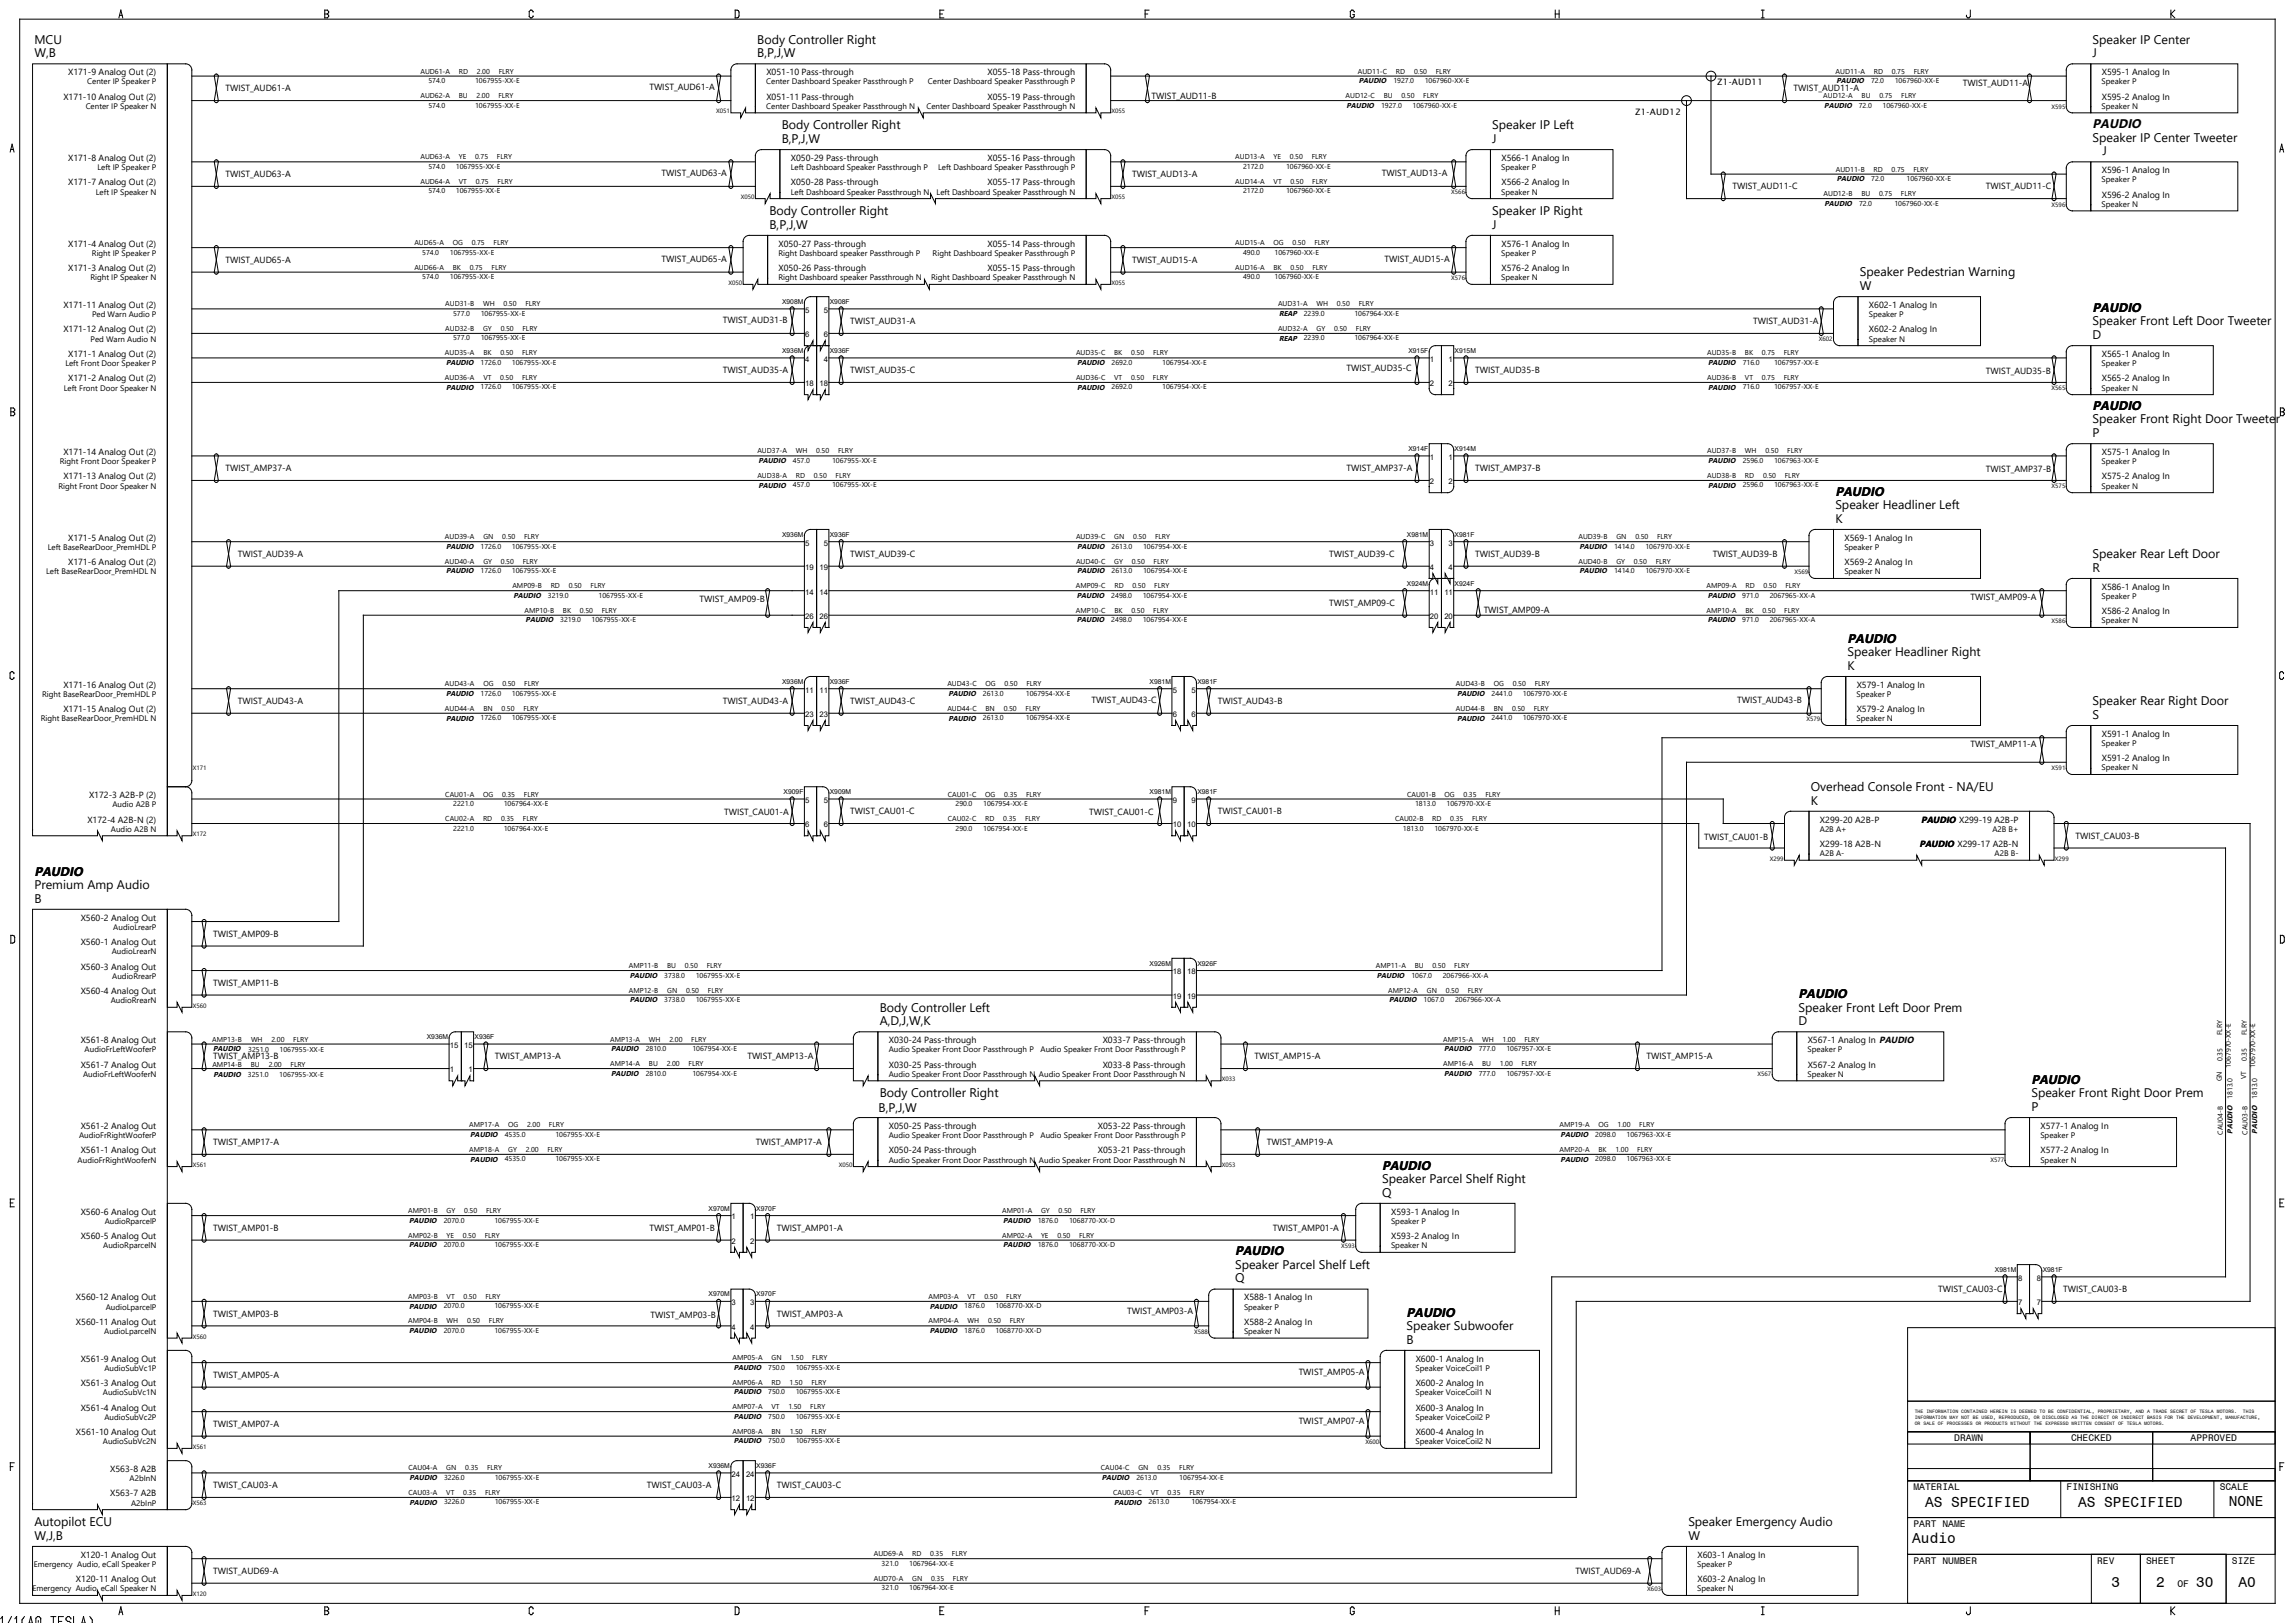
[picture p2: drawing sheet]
<svg xmlns="http://www.w3.org/2000/svg" width="1189mm" height="841mm" viewBox="0 0 1189 841" stroke-linecap="round" stroke-linejoin="round" font-family="sans-serif">
<defs><g id="words">
<g font-size="7.5">
<text x="998" y="781">AS SPECIFIED</text>
<text x="1077" y="781">AS SPECIFIED</text>
<text x="1155" y="781">NONE</text>
<text x="991" y="799">Audio</text>
<text x="1094" y="822">3</text>
<text x="1117" y="822">2</text>
<text x="1138" y="822">30</text>
<text x="1160" y="822">A0</text>
</g>
<g font-size="6.6">
<text x="1085" y="66">PAUDIO</text>
<text x="1085" y="162">PAUDIO</text>
<text x="1085" y="212">PAUDIO</text>
<text x="951" y="257">PAUDIO</text>
<text x="958" y="333">PAUDIO</text>
<text x="18" y="454">PAUDIO</text>
<text x="932" y="517">PAUDIO</text>
<text x="1053" y="562">PAUDIO</text>
<text x="716" y="606">PAUDIO</text>
<text x="640" y="651">PAUDIO</text>
<text x="729" y="682">PAUDIO</text>
</g>
<g font-size="6.5">
<text x="18" y="23">MCU</text>
<text x="392" y="23">Body Controller Right</text>
<text x="1085" y="23">Speaker IP Center</text>
<text x="18" y="30">W,B</text>
<text x="392" y="30">B,P,J,W</text>
<text x="1085" y="30">J</text>
<text x="405" y="67">Body Controller Right</text>
<text x="773" y="67">Speaker IP Left</text>
<text x="405" y="74">B,P,J,W</text>
<text x="773" y="74">J</text>
<text x="1085" y="73">Speaker IP Center Tweeter</text>
<text x="1090" y="80">J</text>
<text x="399" y="111">Body Controller Right</text>
<text x="773" y="111">Speaker IP Right</text>
<text x="399" y="118">B,P,J,W</text>
<text x="773" y="118">J</text>
<text x="964" y="143">Speaker Pedestrian Warning</text>
<text x="964" y="150">W</text>
<text x="1085" y="169">Speaker Front Left Door Tweeter</text>
<text x="1085" y="176">D</text>
<text x="1085" y="219">Speaker Front Right Door Tweeter</text>
<text x="1085" y="226">P</text>
<text x="951" y="264">Speaker Headliner Left</text>
<text x="951" y="271">K</text>
<text x="1085" y="289">Speaker Rear Left Door</text>
<text x="1085" y="296">R</text>
<text x="958" y="340">Speaker Headliner Right</text>
<text x="958" y="347">K</text>
<text x="1085" y="365">Speaker Rear Right Door</text>
<text x="1085" y="372">S</text>
<text x="938" y="410">Overhead Console Front - NA/EU</text>
<text x="938" y="417">K</text>
<text x="18" y="461">Premium Amp Audio</text>
<text x="18" y="468">B</text>
<text x="456" y="524">Body Controller Left</text>
<text x="932" y="524">Speaker Front Left Door Prem</text>
<text x="456" y="531">A,D,J,W,K</text>
<text x="932" y="531">D</text>
<text x="456" y="569">Body Controller Right</text>
<text x="1053" y="569">Speaker Front Right Door Prem</text>
<text x="1053" y="576">P</text>
<text x="455" y="576">B,P,J,W</text>
<text x="716" y="613">Speaker Parcel Shelf Right</text>
<text x="716" y="620">Q</text>
<text x="640" y="658">Speaker Parcel Shelf Left</text>
<text x="640" y="665">Q</text>
<text x="729" y="689">Speaker Subwoofer</text>
<text x="729" y="696">B</text>
<text x="18" y="791">Autopilot ECU</text>
<text x="875" y="791">Speaker Emergency Audio</text>
<text x="18" y="798">W,J,B</text>
<text x="875" y="798">W</text>
</g>
<g font-size="5">
<text x="1013" y="747">DRAWN</text>
<text x="1073" y="747">CHECKED</text>
<text x="1135" y="747">APPROVED</text>
<text x="992" y="772">MATERIAL</text>
<text x="1071" y="772">FINISHING</text>
<text x="1150" y="772">SCALE</text>
<text x="992" y="791">PART NAME</text>
<text x="992" y="810">PART NUMBER</text>
<text x="1087" y="810">REV</text>
<text x="1112" y="810">SHEET</text>
<text x="1157" y="810">SIZE</text>
<text x="1128" y="822">OF</text>
</g>
<g font-size="4.7">
<text x="996" y="426">PAUDIO X299-19 A2B-P</text>
<text x="995" y="439">PAUDIO X299-17 A2B-N</text>
</g>
<g font-size="4.6">
<text x="35" y="39">X171-9 Analog Out (2)</text>
<text x="397" y="39">X051-10 Pass-through</text>
<text x="512" y="39">X055-18 Pass-through</text>
<text x="1089" y="39">X595-1 Analog In</text>
<text x="117" y="47">TWIST_AUD61-A</text>
<text x="337" y="47">TWIST_AUD61-A</text>
<text x="890" y="44">Z1-AUD11</text>
<text x="930" y="47">TWIST_AUD11-A</text>
<text x="1017" y="45">TWIST_AUD11-A</text>
<text x="33" y="52">X171-10 Analog Out (2)</text>
<text x="397" y="52">X051-11 Pass-through</text>
<text x="512" y="52">X055-19 Pass-through</text>
<text x="597" y="51">TWIST_AUD11-B</text>
<text x="1089" y="52">X595-2 Analog In</text>
<text x="847" y="60">Z1-AUD12</text>
<text x="35" y="83">X171-8 Analog Out (2)</text>
<text x="410" y="83">X050-29 Pass-through</text>
<text x="512" y="83">X055-16 Pass-through</text>
<text x="778" y="83">X566-1 Analog In</text>
<text x="1089" y="90">X596-1 Analog In</text>
<text x="117" y="92">TWIST_AUD63-A</text>
<text x="343" y="91">TWIST_AUD63-A</text>
<text x="587" y="92">TWIST_AUD13-A</text>
<text x="716" y="91">TWIST_AUD13-A</text>
<text x="35" y="96">X171-7 Analog Out (2)</text>
<text x="410" y="96">X050-28 Pass-through</text>
<text x="512" y="96">X055-17 Pass-through</text>
<text x="778" y="96">X566-2 Analog In</text>
<text x="898" y="98">TWIST_AUD11-C</text>
<text x="1029" y="98">TWIST_AUD11-C</text>
<text x="1089" y="102">X596-2 Analog In</text>
<text x="35" y="128">X171-4 Analog Out (2)</text>
<text x="404" y="128">X050-27 Pass-through</text>
<text x="512" y="128">X055-14 Pass-through</text>
<text x="778" y="128">X576-1 Analog In</text>
<text x="117" y="136">TWIST_AUD65-A</text>
<text x="343" y="136">TWIST_AUD65-A</text>
<text x="587" y="136">TWIST_AUD15-A</text>
<text x="717" y="136">TWIST_AUD15-A</text>
<text x="35" y="141">X171-3 Analog Out (2)</text>
<text x="404" y="141">X050-26 Pass-through</text>
<text x="512" y="141">X055-15 Pass-through</text>
<text x="778" y="141">X576-2 Analog In</text>
<text x="33" y="160">X171-11 Analog Out (2)</text>
<text x="969" y="160">X602-1 Analog In</text>
<text x="375" y="167">TWIST_AUD31-B</text>
<text x="441" y="168">TWIST_AUD31-A</text>
<text x="909" y="168">TWIST_AUD31-A</text>
<text x="33" y="172">X171-12 Analog Out (2)</text>
<text x="969" y="172">X602-2 Analog In</text>
<text x="35" y="185">X171-1 Analog Out (2)</text>
<text x="1089" y="185">X565-1 Analog In</text>
<text x="35" y="198">X171-2 Analog Out (2)</text>
<text x="375" y="193">TWIST_AUD35-A</text>
<text x="441" y="193">TWIST_AUD35-C</text>
<text x="698" y="192">TWIST_AUD35-C</text>
<text x="764" y="193">TWIST_AUD35-B</text>
<text x="1029" y="194">TWIST_AUD35-B</text>
<text x="1089" y="198">X565-2 Analog In</text>
<text x="33" y="236">X171-14 Analog Out (2)</text>
<text x="1089" y="236">X575-1 Analog In</text>
<text x="117" y="244">TWIST_AMP37-A</text>
<text x="698" y="244">TWIST_AMP37-A</text>
<text x="764" y="244">TWIST_AMP37-B</text>
<text x="1029" y="245">TWIST_AMP37-B</text>
<text x="33" y="248">X171-13 Analog Out (2)</text>
<text x="1089" y="248">X575-2 Analog In</text>
<text x="35" y="280">X171-5 Analog Out (2)</text>
<text x="956" y="280">X569-1 Analog In</text>
<text x="35" y="293">X171-6 Analog Out (2)</text>
<text x="123" y="289">TWIST_AUD39-A</text>
<text x="441" y="289">TWIST_AUD39-C</text>
<text x="689" y="289">TWIST_AUD39-C</text>
<text x="764" y="289">TWIST_AUD39-B</text>
<text x="888" y="289">TWIST_AUD39-B</text>
<text x="956" y="293">X569-2 Analog In</text>
<text x="1089" y="306">X586-1 Analog In</text>
<text x="1021" y="311">TWIST_AMP09-A</text>
<text x="363" y="312">TWIST_AMP09-B</text>
<text x="689" y="314">TWIST_AMP09-C</text>
<text x="769" y="318">TWIST_AMP09-A</text>
<text x="1089" y="318">X586-2 Analog In</text>
<text x="33" y="356">X171-16 Analog Out (2)</text>
<text x="962" y="356">X579-1 Analog In</text>
<text x="123" y="365">TWIST_AUD43-A</text>
<text x="375" y="365">TWIST_AUD43-A</text>
<text x="441" y="365">TWIST_AUD43-C</text>
<text x="566" y="364">TWIST_AUD43-C</text>
<text x="631" y="365">TWIST_AUD43-B</text>
<text x="900" y="364">TWIST_AUD43-B</text>
<text x="33" y="369">X171-15 Analog Out (2)</text>
<text x="962" y="369">X579-2 Analog In</text>
<text x="1089" y="382">X591-1 Analog In</text>
<text x="1021" y="387">TWIST_AMP11-A</text>
<text x="1089" y="394">X591-2 Analog In</text>
<text x="46" y="414">X172-3 A2B-P (2)</text>
<text x="375" y="423">TWIST_CAU01-A</text>
<text x="441" y="422">TWIST_CAU01-C</text>
<text x="564" y="423">TWIST_CAU01-C</text>
<text x="631" y="422">TWIST_CAU01-B</text>
<text x="45" y="426">X172-4 A2B-N (2)</text>
<text x="943" y="426">X299-20 A2B-P</text>
<text x="883" y="435">TWIST_CAU01-B</text>
<text x="1076" y="435">TWIST_CAU03-B</text>
<text x="943" y="439">X299-18 A2B-N</text>
<text x="42" y="477">X560-2 Analog Out</text>
<text x="110" y="485">TWIST_AMP09-B</text>
<text x="42" y="490">X560-1 Analog Out</text>
<text x="42" y="502">X560-3 Analog Out</text>
<text x="42" y="515">X560-4 Analog Out</text>
<text x="110" y="511">TWIST_AMP11-B</text>
<text x="42" y="541">X561-8 Analog Out</text>
<text x="461" y="541">X030-24 Pass-through</text>
<text x="571" y="541">X033-7 Pass-through</text>
<text x="937" y="541">X567-1 Analog In PAUDIO</text>
<text x="110" y="549">TWIST_AMP13-B</text>
<text x="257" y="549">TWIST_AMP13-A</text>
<text x="387" y="549">TWIST_AMP13-A</text>
<text x="650" y="549">TWIST_AMP15-A</text>
<text x="853" y="549">TWIST_AMP15-A</text>
<text x="42" y="553">X561-7 Analog Out</text>
<text x="461" y="553">X030-25 Pass-through</text>
<text x="571" y="553">X033-8 Pass-through</text>
<text x="937" y="553">X567-2 Analog In</text>
<text x="42" y="585">X561-2 Analog Out</text>
<text x="461" y="585">X050-25 Pass-through</text>
<text x="569" y="585">X053-22 Pass-through</text>
<text x="1057" y="585">X577-1 Analog In</text>
<text x="110" y="593">TWIST_AMP17-A</text>
<text x="392" y="593">TWIST_AMP17-A</text>
<text x="657" y="593">TWIST_AMP19-A</text>
<text x="42" y="598">X561-1 Analog Out</text>
<text x="461" y="598">X050-24 Pass-through</text>
<text x="569" y="598">X053-21 Pass-through</text>
<text x="1057" y="598">X577-2 Analog In</text>
<text x="42" y="629">X560-6 Analog Out</text>
<text x="721" y="629">X593-1 Analog In</text>
<text x="110" y="638">TWIST_AMP01-B</text>
<text x="337" y="638">TWIST_AMP01-B</text>
<text x="403" y="638">TWIST_AMP01-A</text>
<text x="660" y="638">TWIST_AMP01-A</text>
<text x="42" y="642">X560-5 Analog Out</text>
<text x="721" y="642">X593-2 Analog In</text>
<text x="1004" y="670">TWIST_CAU03-C</text>
<text x="1069" y="670">TWIST_CAU03-B</text>
<text x="39" y="674">X560-12 Analog Out</text>
<text x="645" y="674">X588-1 Analog In</text>
<text x="110" y="682">TWIST_AMP03-B</text>
<text x="337" y="683">TWIST_AMP03-B</text>
<text x="403" y="682">TWIST_AMP03-A</text>
<text x="584" y="681">TWIST_AMP03-A</text>
<text x="39" y="687">X560-11 Analog Out</text>
<text x="645" y="687">X588-2 Analog In</text>
<text x="42" y="706">X561-9 Analog Out</text>
<text x="734" y="706">X600-1 Analog In</text>
<text x="110" y="714">TWIST_AMP05-A</text>
<text x="673" y="713">TWIST_AMP05-A</text>
<text x="42" y="718">X561-3 Analog Out</text>
<text x="734" y="718">X600-2 Analog In</text>
<text x="42" y="731">X561-4 Analog Out</text>
<text x="734" y="731">X600-3 Analog In</text>
<text x="39" y="744">X561-10 Analog Out</text>
<text x="110" y="739">TWIST_AMP07-A</text>
<text x="673" y="738">TWIST_AMP07-A</text>
<text x="734" y="744">X600-4 Analog In</text>
<text x="57" y="763">X563-8 A2B</text>
<text x="110" y="771">TWIST_CAU03-A</text>
<text x="335" y="771">TWIST_CAU03-A</text>
<text x="403" y="771">TWIST_CAU03-C</text>
<text x="57" y="775">X563-7 A2B</text>
<text x="42" y="807">X120-1 Analog Out</text>
<text x="880" y="807">X603-1 Analog In</text>
<text x="110" y="816">TWIST_AUD69-A</text>
<text x="817" y="816">TWIST_AUD69-A</text>
<text x="39" y="820">X120-11 Analog Out</text>
<text x="880" y="820">X603-2 Analog In</text>
</g>
<g font-size="4.2">
<text x="45" y="44">Center IP Speaker P</text>
<text x="397" y="44">Center Dashboard Speaker Passthrough P</text>
<text x="481" y="44">Center Dashboard Speaker Passthrough P</text>
<text x="1089" y="44">Speaker P</text>
<text x="44" y="56">Center IP Speaker N</text>
<text x="397" y="56">Center Dashboard Speaker Passthrough N</text>
<text x="480" y="56">Center Dashboard Speaker Passthrough N</text>
<text x="1089" y="56">Speaker N</text>
<text x="50" y="88">Left IP Speaker P</text>
<text x="410" y="88">Left Dashboard Speaker Passthrough P</text>
<text x="486" y="88">Left Dashboard Speaker Passthrough P</text>
<text x="778" y="88">Speaker P</text>
<text x="1089" y="94">Speaker P</text>
<text x="50" y="101">Left IP Speaker N</text>
<text x="410" y="101">Left Dashboard Speaker Passthrough N</text>
<text x="485" y="101">Left Dashboard Speaker Passthrough N</text>
<text x="778" y="101">Speaker N</text>
<text x="1089" y="107">Speaker N</text>
<text x="48" y="133">Right IP Speaker P</text>
<text x="403" y="133">Right Dashboard speaker Passthrough P</text>
<text x="483" y="133">Right Dashboard Speaker Passthrough P</text>
<text x="778" y="133">Speaker P</text>
<text x="47" y="145">Right IP Speaker N</text>
<text x="403" y="145">Right Dashboard speaker Passthrough N</text>
<text x="483" y="145">Right Dashboard Speaker Passthrough N</text>
<text x="778" y="145">Speaker N</text>
<text x="48" y="164">Ped Warn Audio P</text>
<text x="969" y="164">Speaker P</text>
<text x="47" y="177">Ped Warn Audio N</text>
<text x="969" y="177">Speaker N</text>
<text x="34" y="190">Left Front Door Speaker P</text>
<text x="1089" y="190">Speaker P</text>
<text x="33" y="202">Left Front Door Speaker N</text>
<text x="1089" y="202">Speaker N</text>
<text x="31" y="241">Right Front Door Speaker P</text>
<text x="1089" y="241">Speaker P</text>
<text x="30" y="253">Right Front Door Speaker N</text>
<text x="1089" y="253">Speaker N</text>
<text x="25" y="285">Left BaseRearDoor_PremHDL P</text>
<text x="956" y="285">Speaker P</text>
<text x="24" y="298">Left BaseRearDoor_PremHDL N</text>
<text x="956" y="298">Speaker N</text>
<text x="1089" y="310">Speaker P</text>
<text x="1089" y="323">Speaker N</text>
<text x="22" y="361">Right BaseRearDoor_PremHDL P</text>
<text x="962" y="361">Speaker P</text>
<text x="21" y="374">Right BaseRearDoor_PremHDL N</text>
<text x="962" y="374">Speaker N</text>
<text x="1089" y="387">Speaker P</text>
<text x="1089" y="399">Speaker N</text>
<text x="58" y="418">Audio A2B P</text>
<text x="57" y="431">Audio A2B N</text>
<text x="943" y="431">A2B A+</text>
<text x="1033" y="431">A2B B+</text>
<text x="943" y="444">A2B A-</text>
<text x="1034" y="444">A2B B-</text>
<text x="59" y="482">AudioLrearP</text>
<text x="58" y="494">AudioLrearN</text>
<text x="58" y="507">AudioRrearP</text>
<text x="57" y="520">AudioRrearN</text>
<text x="44" y="545">AudioFrLeftWooferP</text>
<text x="461" y="545">Audio Speaker Front Door Passthrough P</text>
<text x="539" y="545">Audio Speaker Front Door Passthrough P</text>
<text x="937" y="545">Speaker P</text>
<text x="43" y="558">AudioFrLeftWooferN</text>
<text x="461" y="558">Audio Speaker Front Door Passthrough N</text>
<text x="538" y="558">Audio Speaker Front Door Passthrough N</text>
<text x="937" y="558">Speaker N</text>
<text x="41" y="590">AudioFrRightWooferP</text>
<text x="461" y="590">Audio Speaker Front Door Passthrough P</text>
<text x="539" y="590">Audio Speaker Front Door Passthrough P</text>
<text x="1057" y="590">Speaker P</text>
<text x="40" y="602">AudioFrRightWooferN</text>
<text x="461" y="602">Audio Speaker Front Door Passthrough N</text>
<text x="538" y="602">Audio Speaker Front Door Passthrough N</text>
<text x="1057" y="602">Speaker N</text>
<text x="54" y="634">AudioRparcelP</text>
<text x="721" y="634">Speaker P</text>
<text x="53" y="647">AudioRparcelN</text>
<text x="721" y="647">Speaker N</text>
<text x="55" y="679">AudioLparcelP</text>
<text x="645" y="679">Speaker P</text>
<text x="54" y="691">AudioLparcelN</text>
<text x="645" y="691">Speaker N</text>
<text x="54" y="710">AudioSubVc1P</text>
<text x="734" y="710">Speaker VoiceCoil1 P</text>
<text x="53" y="723">AudioSubVc1N</text>
<text x="734" y="723">Speaker VoiceCoil1 N</text>
<text x="54" y="736">AudioSubVc2P</text>
<text x="734" y="736">Speaker VoiceCoil2 P</text>
<text x="53" y="748">AudioSubVc2N</text>
<text x="734" y="748">Speaker VoiceCoil2 N</text>
<text x="67" y="767">A2bInN</text>
<text x="68" y="780">A2bInP</text>
<text x="18" y="812">Emergency Audio, eCall Speaker P</text>
<text x="880" y="812">Speaker P</text>
<text x="17" y="825">Emergency Audio, eCall Speaker N</text>
<text x="880" y="825">Speaker N</text>
</g>
<g font-size="4">
<text x="417" y="162">5</text>
<text x="427" y="162">5</text>
<text x="417" y="175">6</text>
<text x="427" y="175">6</text>
<text x="417" y="187">4</text>
<text x="427" y="187">4</text>
<text x="741" y="187">1</text>
<text x="751" y="187">1</text>
<text x="417" y="200">18</text>
<text x="425" y="200">18</text>
<text x="741" y="200">2</text>
<text x="751" y="200">2</text>
<text x="741" y="238">1</text>
<text x="751" y="238">1</text>
<text x="741" y="251">2</text>
<text x="751" y="251">2</text>
<text x="417" y="283">5</text>
<text x="427" y="283">5</text>
<text x="741" y="283">3</text>
<text x="751" y="283">3</text>
<text x="417" y="295">19</text>
<text x="425" y="295">19</text>
<text x="741" y="295">4</text>
<text x="751" y="295">4</text>
<text x="417" y="308">14</text>
<text x="425" y="308">14</text>
<text x="741" y="308">11</text>
<text x="749" y="308">11</text>
<text x="417" y="321">26</text>
<text x="425" y="321">26</text>
<text x="741" y="321">20</text>
<text x="749" y="321">20</text>
<text x="417" y="359">11</text>
<text x="425" y="359">11</text>
<text x="608" y="359">5</text>
<text x="617" y="359">5</text>
<text x="417" y="372">23</text>
<text x="425" y="372">23</text>
<text x="608" y="372">6</text>
<text x="617" y="372">6</text>
<text x="417" y="416">5</text>
<text x="427" y="416">5</text>
<text x="608" y="416">9</text>
<text x="617" y="416">9</text>
<text x="417" y="429">6</text>
<text x="427" y="429">6</text>
<text x="608" y="429">10</text>
<text x="615" y="429">10</text>
<text x="608" y="505">18</text>
<text x="615" y="505">18</text>
<text x="608" y="518">19</text>
<text x="615" y="518">19</text>
<text x="233" y="543">15</text>
<text x="241" y="543">15</text>
<text x="233" y="556">1</text>
<text x="243" y="556">1</text>
<text x="379" y="632">1</text>
<text x="389" y="632">1</text>
<text x="379" y="645">2</text>
<text x="389" y="645">2</text>
<text x="1046" y="664">8</text>
<text x="1056" y="664">8</text>
<text x="379" y="676">3</text>
<text x="389" y="676">3</text>
<text x="1046" y="676">7</text>
<text x="1056" y="676">7</text>
<text x="379" y="689">4</text>
<text x="389" y="689">4</text>
<text x="379" y="765">24</text>
<text x="387" y="765">24</text>
<text x="379" y="778">12</text>
<text x="387" y="778">12</text>
</g>
<g font-size="3.8">
<text x="704" y="43">PAUDIO</text>
<text x="952" y="43">PAUDIO</text>
<text x="698" y="56">PAUDIO</text>
<text x="945" y="56">PAUDIO</text>
<text x="952" y="94">PAUDIO</text>
<text x="946" y="107">PAUDIO</text>
<text x="663" y="164">REAP</text>
<text x="663" y="177">REAP</text>
<text x="231" y="189">PAUDIO</text>
<text x="558" y="189">PAUDIO</text>
<text x="885" y="189">PAUDIO</text>
<text x="231" y="202">PAUDIO</text>
<text x="558" y="202">PAUDIO</text>
<text x="885" y="202">PAUDIO</text>
<text x="393" y="240">PAUDIO</text>
<text x="885" y="240">PAUDIO</text>
<text x="393" y="253">PAUDIO</text>
<text x="885" y="253">PAUDIO</text>
<text x="231" y="284">PAUDIO</text>
<text x="558" y="284">PAUDIO</text>
<text x="819" y="284">PAUDIO</text>
<text x="231" y="297">PAUDIO</text>
<text x="558" y="297">PAUDIO</text>
<text x="819" y="297">PAUDIO</text>
<text x="266" y="310">PAUDIO</text>
<text x="558" y="310">PAUDIO</text>
<text x="885" y="310">PAUDIO</text>
<text x="272" y="323">PAUDIO</text>
<text x="558" y="323">PAUDIO</text>
<text x="885" y="323">PAUDIO</text>
<text x="231" y="361">PAUDIO</text>
<text x="492" y="361">PAUDIO</text>
<text x="755" y="361">PAUDIO</text>
<text x="231" y="373">PAUDIO</text>
<text x="492" y="373">PAUDIO</text>
<text x="755" y="373">PAUDIO</text>
<text x="326" y="507">PAUDIO</text>
<text x="714" y="507">PAUDIO</text>
<text x="326" y="519">PAUDIO</text>
<text x="720" y="519">PAUDIO</text>
<text x="111" y="545">PAUDIO</text>
<text x="317" y="545">PAUDIO</text>
<text x="748" y="545">PAUDIO</text>
<text x="317" y="557">PAUDIO</text>
<text x="748" y="557">PAUDIO</text>
<text x="111" y="558">PAUDIO</text>
<text x="1157" y="587" transform="rotate(-90 1157 587)">PAUDIO</text>
<text x="1170" y="587" transform="rotate(-90 1170 587)">PAUDIO</text>
<text x="244" y="589">PAUDIO</text>
<text x="809" y="589">PAUDIO</text>
<text x="244" y="602">PAUDIO</text>
<text x="809" y="602">PAUDIO</text>
<text x="212" y="634">PAUDIO</text>
<text x="520" y="634">PAUDIO</text>
<text x="212" y="646">PAUDIO</text>
<text x="520" y="646">PAUDIO</text>
<text x="212" y="678">PAUDIO</text>
<text x="482" y="678">PAUDIO</text>
<text x="212" y="691">PAUDIO</text>
<text x="482" y="691">PAUDIO</text>
<text x="380" y="710">PAUDIO</text>
<text x="380" y="723">PAUDIO</text>
<text x="380" y="735">PAUDIO</text>
<text x="380" y="748">PAUDIO</text>
<text x="212" y="767">PAUDIO</text>
<text x="571" y="767">PAUDIO</text>
<text x="212" y="780">PAUDIO</text>
<text x="577" y="780">PAUDIO</text>
</g>
<g font-size="3.7">
<text x="218" y="38">AUD61-A</text>
<text x="238" y="38">RD</text>
<text x="247" y="38">2.00</text>
<text x="258" y="38">FLRY</text>
<text x="704" y="38">AUD11-C</text>
<text x="723" y="38">RD</text>
<text x="733" y="38">0.50</text>
<text x="744" y="38">FLRY</text>
<text x="951" y="38">AUD11-A</text>
<text x="971" y="38">RD</text>
<text x="980" y="38">0.75</text>
<text x="992" y="38">FLRY</text>
<text x="222" y="43">574.0</text>
<text x="246" y="43">1067955-XX-E</text>
<text x="722" y="43">1927.0</text>
<text x="738" y="43">1067960-XX-E</text>
<text x="970" y="43">72.0</text>
<text x="982" y="43">1067960-XX-E</text>
<text x="218" y="51">AUD62-A</text>
<text x="238" y="51">BU</text>
<text x="247" y="51">2.00</text>
<text x="258" y="51">FLRY</text>
<text x="697" y="51">AUD12-C</text>
<text x="717" y="51">BU</text>
<text x="726" y="51">0.50</text>
<text x="738" y="51">FLRY</text>
<text x="945" y="51">AUD12-A</text>
<text x="965" y="51">BU</text>
<text x="974" y="51">0.75</text>
<text x="985" y="51">FLRY</text>
<text x="222" y="56">574.0</text>
<text x="246" y="56">1067955-XX-E</text>
<text x="716" y="56">1927.0</text>
<text x="732" y="56">1067960-XX-E</text>
<text x="963" y="56">72.0</text>
<text x="976" y="56">1067960-XX-E</text>
<text x="218" y="83">AUD63-A</text>
<text x="238" y="83">YE</text>
<text x="246" y="83">0.75</text>
<text x="258" y="83">FLRY</text>
<text x="640" y="83">AUD13-A</text>
<text x="660" y="83">YE</text>
<text x="668" y="83">0.50</text>
<text x="680" y="83">FLRY</text>
<text x="222" y="88">574.0</text>
<text x="236" y="88">1067955-XX-E</text>
<text x="644" y="88">2172.0</text>
<text x="666" y="88">1067960-XX-E</text>
<text x="951" y="89">AUD11-B</text>
<text x="971" y="89">RD</text>
<text x="980" y="89">0.75</text>
<text x="992" y="89">FLRY</text>
<text x="218" y="95">AUD64-A</text>
<text x="238" y="95">VT</text>
<text x="247" y="95">0.75</text>
<text x="258" y="95">FLRY</text>
<text x="640" y="95">AUD14-A</text>
<text x="660" y="95">VT</text>
<text x="669" y="95">0.50</text>
<text x="680" y="95">FLRY</text>
<text x="970" y="94">72.0</text>
<text x="988" y="94">1067960-XX-E</text>
<text x="222" y="100">574.0</text>
<text x="236" y="100">1067955-XX-E</text>
<text x="644" y="100">2172.0</text>
<text x="666" y="100">1067960-XX-E</text>
<text x="945" y="102">AUD12-B</text>
<text x="965" y="102">BU</text>
<text x="974" y="102">0.75</text>
<text x="985" y="102">FLRY</text>
<text x="963" y="107">72.0</text>
<text x="982" y="107">1067960-XX-E</text>
<text x="215" y="127">AUD65-A</text>
<text x="219" y="132">574.0</text>
<text x="233" y="132">1067955-XX-E</text>
<text x="235" y="127">OG</text>
<text x="244" y="127">0.75</text>
<text x="256" y="127">FLRY</text>
<text x="640" y="127">AUD15-A</text>
<text x="644" y="132">490.0</text>
<text x="660" y="127">OG</text>
<text x="661" y="132">1067960-XX-E</text>
<text x="670" y="127">0.50</text>
<text x="681" y="127">FLRY</text>
<text x="215" y="140">AUD66-A</text>
<text x="235" y="140">BK</text>
<text x="243" y="140">0.75</text>
<text x="255" y="140">FLRY</text>
<text x="640" y="140">AUD16-A</text>
<text x="660" y="140">BK</text>
<text x="669" y="140">0.50</text>
<text x="680" y="140">FLRY</text>
<text x="219" y="145">574.0</text>
<text x="233" y="145">1067955-XX-E</text>
<text x="644" y="145">490.0</text>
<text x="661" y="145">1067960-XX-E</text>
<text x="231" y="159">AUD31-B</text>
<text x="250" y="159">WH</text>
<text x="261" y="159">0.50</text>
<text x="272" y="159">FLRY</text>
<text x="662" y="159">AUD31-A</text>
<text x="682" y="159">WH</text>
<text x="693" y="159">0.50</text>
<text x="704" y="159">FLRY</text>
<text x="235" y="164">577.0</text>
<text x="249" y="164">1067955-XX-E</text>
<text x="676" y="164">2239.0</text>
<text x="702" y="164">1067964-XX-E</text>
<text x="231" y="171">AUD32-B</text>
<text x="250" y="171">GY</text>
<text x="259" y="171">0.50</text>
<text x="271" y="171">FLRY</text>
<text x="662" y="171">AUD32-A</text>
<text x="682" y="171">GY</text>
<text x="691" y="171">0.50</text>
<text x="703" y="171">FLRY</text>
<text x="235" y="176">577.0</text>
<text x="249" y="176">1067955-XX-E</text>
<text x="676" y="176">2239.0</text>
<text x="702" y="176">1067964-XX-E</text>
<text x="231" y="184">AUD35-A</text>
<text x="250" y="184">BK</text>
<text x="259" y="184">0.50</text>
<text x="271" y="184">FLRY</text>
<text x="558" y="184">AUD35-C</text>
<text x="577" y="184">BK</text>
<text x="586" y="184">0.50</text>
<text x="598" y="184">FLRY</text>
<text x="885" y="184">AUD35-B</text>
<text x="904" y="184">BK</text>
<text x="913" y="184">0.75</text>
<text x="924" y="184">FLRY</text>
<text x="249" y="189">1726.0</text>
<text x="265" y="189">1067955-XX-E</text>
<text x="576" y="189">2692.0</text>
<text x="602" y="189">1067954-XX-E</text>
<text x="903" y="189">716.0</text>
<text x="919" y="189">1067957-XX-E</text>
<text x="231" y="197">AUD36-A</text>
<text x="250" y="197">VT</text>
<text x="259" y="197">0.50</text>
<text x="271" y="197">FLRY</text>
<text x="558" y="197">AUD36-C</text>
<text x="577" y="197">VT</text>
<text x="586" y="197">0.50</text>
<text x="598" y="197">FLRY</text>
<text x="885" y="197">AUD36-B</text>
<text x="904" y="197">VT</text>
<text x="913" y="197">0.75</text>
<text x="924" y="197">FLRY</text>
<text x="249" y="202">1726.0</text>
<text x="265" y="202">1067955-XX-E</text>
<text x="576" y="202">2692.0</text>
<text x="602" y="202">1067954-XX-E</text>
<text x="903" y="202">716.0</text>
<text x="919" y="202">1067957-XX-E</text>
<text x="393" y="235">AUD37-A</text>
<text x="411" y="240">457.0</text>
<text x="412" y="235">WH</text>
<text x="423" y="235">0.50</text>
<text x="431" y="240">1067955-XX-E</text>
<text x="434" y="235">FLRY</text>
<text x="885" y="235">AUD37-B</text>
<text x="903" y="240">2596.0</text>
<text x="904" y="235">WH</text>
<text x="915" y="235">0.50</text>
<text x="919" y="240">1067963-XX-E</text>
<text x="926" y="235">FLRY</text>
<text x="393" y="248">AUD38-A</text>
<text x="412" y="248">RD</text>
<text x="422" y="248">0.50</text>
<text x="433" y="248">FLRY</text>
<text x="885" y="248">AUD38-B</text>
<text x="904" y="248">RD</text>
<text x="914" y="248">0.50</text>
<text x="925" y="248">FLRY</text>
<text x="411" y="253">457.0</text>
<text x="431" y="253">1067955-XX-E</text>
<text x="903" y="253">2596.0</text>
<text x="919" y="253">1067963-XX-E</text>
<text x="231" y="279">AUD39-A</text>
<text x="250" y="279">GN</text>
<text x="260" y="279">0.50</text>
<text x="272" y="279">FLRY</text>
<text x="558" y="279">AUD39-C</text>
<text x="577" y="279">GN</text>
<text x="587" y="279">0.50</text>
<text x="599" y="279">FLRY</text>
<text x="818" y="279">AUD39-B</text>
<text x="838" y="279">GN</text>
<text x="848" y="279">0.50</text>
<text x="859" y="279">FLRY</text>
<text x="249" y="284">1726.0</text>
<text x="265" y="284">1067955-XX-E</text>
<text x="576" y="284">2613.0</text>
<text x="592" y="284">1067954-XX-E</text>
<text x="836" y="284">1414.0</text>
<text x="853" y="284">1067970-XX-E</text>
<text x="231" y="292">AUD40-A</text>
<text x="250" y="292">GY</text>
<text x="260" y="292">0.50</text>
<text x="271" y="292">FLRY</text>
<text x="558" y="292">AUD40-C</text>
<text x="577" y="292">GY</text>
<text x="587" y="292">0.50</text>
<text x="598" y="292">FLRY</text>
<text x="818" y="292">AUD40-B</text>
<text x="838" y="292">GY</text>
<text x="847" y="292">0.50</text>
<text x="858" y="292">FLRY</text>
<text x="249" y="297">1726.0</text>
<text x="265" y="297">1067955-XX-E</text>
<text x="576" y="297">2613.0</text>
<text x="592" y="297">1067954-XX-E</text>
<text x="836" y="297">1414.0</text>
<text x="853" y="297">1067970-XX-E</text>
<text x="266" y="305">AMP09-B</text>
<text x="285" y="305">RD</text>
<text x="295" y="305">0.50</text>
<text x="306" y="305">FLRY</text>
<text x="558" y="305">AMP09-C</text>
<text x="578" y="305">RD</text>
<text x="587" y="305">0.50</text>
<text x="598" y="305">FLRY</text>
<text x="884" y="305">AMP09-A</text>
<text x="905" y="305">RD</text>
<text x="914" y="305">0.50</text>
<text x="925" y="305">FLRY</text>
<text x="284" y="310">3219.0</text>
<text x="310" y="310">1067955-XX-E</text>
<text x="576" y="310">2498.0</text>
<text x="592" y="310">1067954-XX-E</text>
<text x="903" y="310">971.0</text>
<text x="917" y="310">2067965-XX-A</text>
<text x="272" y="318">AMP10-B</text>
<text x="292" y="318">BK</text>
<text x="301" y="318">0.50</text>
<text x="312" y="318">FLRY</text>
<text x="558" y="318">AMP10-C</text>
<text x="578" y="318">BK</text>
<text x="586" y="318">0.50</text>
<text x="598" y="318">FLRY</text>
<text x="884" y="318">AMP10-A</text>
<text x="905" y="318">BK</text>
<text x="913" y="318">0.50</text>
<text x="925" y="318">FLRY</text>
<text x="290" y="322">3219.0</text>
<text x="307" y="322">1067955-XX-E</text>
<text x="576" y="322">2498.0</text>
<text x="592" y="322">1067954-XX-E</text>
<text x="903" y="322">971.0</text>
<text x="917" y="322">2067965-XX-A</text>
<text x="231" y="356">AUD43-A</text>
<text x="250" y="356">OG</text>
<text x="260" y="356">0.50</text>
<text x="272" y="356">FLRY</text>
<text x="491" y="356">AUD43-C</text>
<text x="511" y="356">OG</text>
<text x="521" y="356">0.50</text>
<text x="532" y="356">FLRY</text>
<text x="755" y="356">AUD43-B</text>
<text x="774" y="356">OG</text>
<text x="784" y="356">0.50</text>
<text x="795" y="356">FLRY</text>
<text x="249" y="361">1726.0</text>
<text x="265" y="361">1067955-XX-E</text>
<text x="509" y="361">2613.0</text>
<text x="532" y="361">1067954-XX-E</text>
<text x="773" y="361">2441.0</text>
<text x="789" y="361">1067970-XX-E</text>
<text x="231" y="368">AUD44-A</text>
<text x="250" y="368">BN</text>
<text x="260" y="368">0.50</text>
<text x="271" y="368">FLRY</text>
<text x="491" y="368">AUD44-C</text>
<text x="511" y="368">BN</text>
<text x="520" y="368">0.50</text>
<text x="531" y="368">FLRY</text>
<text x="755" y="368">AUD44-B</text>
<text x="774" y="368">BN</text>
<text x="784" y="368">0.50</text>
<text x="795" y="368">FLRY</text>
<text x="249" y="373">1726.0</text>
<text x="265" y="373">1067955-XX-E</text>
<text x="509" y="373">2613.0</text>
<text x="532" y="373">1067954-XX-E</text>
<text x="773" y="373">2441.0</text>
<text x="789" y="373">1067970-XX-E</text>
<text x="231" y="413">CAU01-A</text>
<text x="250" y="413">OG</text>
<text x="260" y="413">0.35</text>
<text x="272" y="413">FLRY</text>
<text x="491" y="413">CAU01-C</text>
<text x="511" y="413">OG</text>
<text x="520" y="413">0.35</text>
<text x="532" y="413">FLRY</text>
<text x="729" y="413">CAU01-B</text>
<text x="749" y="413">OG</text>
<text x="758" y="413">0.35</text>
<text x="770" y="413">FLRY</text>
<text x="235" y="418">2221.0</text>
<text x="261" y="418">1067964-XX-E</text>
<text x="495" y="418">290.0</text>
<text x="510" y="418">1067954-XX-E</text>
<text x="733" y="418">1813.0</text>
<text x="750" y="418">1067970-XX-E</text>
<text x="231" y="425">CAU02-A</text>
<text x="250" y="425">RD</text>
<text x="260" y="425">0.35</text>
<text x="271" y="425">FLRY</text>
<text x="491" y="425">CAU02-C</text>
<text x="511" y="425">RD</text>
<text x="520" y="425">0.35</text>
<text x="531" y="425">FLRY</text>
<text x="723" y="425">CAU02-B</text>
<text x="742" y="425">RD</text>
<text x="752" y="425">0.35</text>
<text x="763" y="425">FLRY</text>
<text x="235" y="430">2221.0</text>
<text x="261" y="430">1067964-XX-E</text>
<text x="495" y="430">290.0</text>
<text x="510" y="430">1067954-XX-E</text>
<text x="727" y="430">1813.0</text>
<text x="743" y="430">1067970-XX-E</text>
<text x="326" y="502">AMP11-B</text>
<text x="346" y="502">BU</text>
<text x="355" y="502">0.50</text>
<text x="366" y="502">FLRY</text>
<text x="713" y="502">AMP11-A</text>
<text x="733" y="502">BU</text>
<text x="742" y="502">0.50</text>
<text x="754" y="502">FLRY</text>
<text x="344" y="507">3738.0</text>
<text x="361" y="507">1067955-XX-E</text>
<text x="731" y="507">1067.0</text>
<text x="748" y="507">2067966-XX-A</text>
<text x="326" y="514">AMP12-B</text>
<text x="346" y="514">GN</text>
<text x="356" y="514">0.50</text>
<text x="367" y="514">FLRY</text>
<text x="719" y="514">AMP12-A</text>
<text x="740" y="514">GN</text>
<text x="749" y="514">0.50</text>
<text x="761" y="514">FLRY</text>
<text x="344" y="519">3738.0</text>
<text x="361" y="519">1067955-XX-E</text>
<text x="738" y="519">1067.0</text>
<text x="754" y="519">2067966-XX-A</text>
<text x="110" y="540">AMP13-B</text>
<text x="316" y="540">AMP13-A</text>
<text x="336" y="540">WH</text>
<text x="347" y="540">2.00</text>
<text x="358" y="540">FLRY</text>
<text x="748" y="540">AMP15-A</text>
<text x="768" y="540">WH</text>
<text x="779" y="540">1.00</text>
<text x="790" y="540">FLRY</text>
<text x="1152" y="536" transform="rotate(-90 1152 536)">FLRY</text>
<text x="1164" y="536" transform="rotate(-90 1164 536)">FLRY</text>
<text x="129" y="545">3251.0</text>
<text x="130" y="540">WH</text>
<text x="141" y="540">2.00</text>
<text x="145" y="545">1067955-XX-E</text>
<text x="152" y="540">FLRY</text>
<text x="335" y="545">2810.0</text>
<text x="359" y="545">1067954-XX-E</text>
<text x="766" y="545">777.0</text>
<text x="781" y="545">1067957-XX-E</text>
<text x="1152" y="550" transform="rotate(-90 1152 550)">0.35</text>
<text x="1164" y="550" transform="rotate(-90 1164 550)">0.35</text>
<text x="110" y="553">AMP14-B</text>
<text x="128" y="558">3251.0</text>
<text x="130" y="553">BU</text>
<text x="139" y="553">2.00</text>
<text x="145" y="558">1067955-XX-E</text>
<text x="151" y="553">FLRY</text>
<text x="316" y="552">AMP14-A</text>
<text x="335" y="557">2810.0</text>
<text x="336" y="552">BU</text>
<text x="346" y="552">2.00</text>
<text x="357" y="552">FLRY</text>
<text x="359" y="557">1067954-XX-E</text>
<text x="748" y="552">AMP16-A</text>
<text x="766" y="557">777.0</text>
<text x="768" y="552">BU</text>
<text x="777" y="552">1.00</text>
<text x="781" y="557">1067957-XX-E</text>
<text x="789" y="552">FLRY</text>
<text x="1156" y="553" transform="rotate(-90 1156 553)">1067970-XX-E</text>
<text x="1169" y="553" transform="rotate(-90 1169 553)">1067970-XX-E</text>
<text x="1152" y="560" transform="rotate(-90 1152 560)">GN</text>
<text x="1164" y="559" transform="rotate(-90 1164 559)">VT</text>
<text x="1157" y="569" transform="rotate(-90 1157 569)">1813.0</text>
<text x="1170" y="569" transform="rotate(-90 1170 569)">1813.0</text>
<text x="243" y="584">AMP17-A</text>
<text x="263" y="584">OG</text>
<text x="273" y="584">2.00</text>
<text x="284" y="584">FLRY</text>
<text x="808" y="584">AMP19-A</text>
<text x="828" y="584">OG</text>
<text x="838" y="584">1.00</text>
<text x="850" y="584">FLRY</text>
<text x="1152" y="588" transform="rotate(-90 1152 588)">CAU04-B</text>
<text x="1165" y="588" transform="rotate(-90 1165 588)">CAU03-B</text>
<text x="262" y="589">4535.0</text>
<text x="288" y="589">1067955-XX-E</text>
<text x="827" y="589">2098.0</text>
<text x="843" y="589">1067963-XX-E</text>
<text x="243" y="597">AMP18-A</text>
<text x="263" y="597">GY</text>
<text x="272" y="597">2.00</text>
<text x="284" y="597">FLRY</text>
<text x="808" y="597">AMP20-A</text>
<text x="828" y="597">BK</text>
<text x="837" y="597">1.00</text>
<text x="849" y="597">FLRY</text>
<text x="262" y="602">4535.0</text>
<text x="288" y="602">1067955-XX-E</text>
<text x="827" y="602">2098.0</text>
<text x="843" y="602">1067963-XX-E</text>
<text x="212" y="629">AMP01-B</text>
<text x="231" y="629">GY</text>
<text x="241" y="629">0.50</text>
<text x="252" y="629">FLRY</text>
<text x="519" y="629">AMP01-A</text>
<text x="540" y="629">GY</text>
<text x="549" y="629">0.50</text>
<text x="560" y="629">FLRY</text>
<text x="230" y="634">2070.0</text>
<text x="256" y="634">1067955-XX-E</text>
<text x="538" y="634">1876.0</text>
<text x="554" y="634">1068770-XX-D</text>
<text x="212" y="641">AMP02-B</text>
<text x="231" y="641">YE</text>
<text x="240" y="641">0.50</text>
<text x="251" y="641">FLRY</text>
<text x="519" y="641">AMP02-A</text>
<text x="540" y="641">YE</text>
<text x="548" y="641">0.50</text>
<text x="559" y="641">FLRY</text>
<text x="230" y="646">2070.0</text>
<text x="256" y="646">1067955-XX-E</text>
<text x="538" y="646">1876.0</text>
<text x="554" y="646">1068770-XX-D</text>
<text x="212" y="673">AMP03-B</text>
<text x="230" y="678">2070.0</text>
<text x="231" y="673">VT</text>
<text x="240" y="673">0.50</text>
<text x="252" y="673">FLRY</text>
<text x="256" y="678">1067955-XX-E</text>
<text x="481" y="673">AMP03-A</text>
<text x="500" y="678">1876.0</text>
<text x="501" y="673">VT</text>
<text x="510" y="673">0.50</text>
<text x="516" y="678">1068770-XX-D</text>
<text x="522" y="673">FLRY</text>
<text x="212" y="686">AMP04-B</text>
<text x="231" y="686">WH</text>
<text x="242" y="686">0.50</text>
<text x="253" y="686">FLRY</text>
<text x="481" y="686">AMP04-A</text>
<text x="501" y="686">WH</text>
<text x="512" y="686">0.50</text>
<text x="523" y="686">FLRY</text>
<text x="230" y="691">2070.0</text>
<text x="256" y="691">1067955-XX-E</text>
<text x="500" y="691">1876.0</text>
<text x="516" y="691">1068770-XX-D</text>
<text x="380" y="705">AMP05-A</text>
<text x="400" y="705">GN</text>
<text x="410" y="705">1.50</text>
<text x="421" y="705">FLRY</text>
<text x="398" y="710">750.0</text>
<text x="412" y="710">1067955-XX-E</text>
<text x="380" y="718">AMP06-A</text>
<text x="400" y="718">RD</text>
<text x="409" y="718">1.50</text>
<text x="420" y="718">FLRY</text>
<text x="398" y="722">750.0</text>
<text x="412" y="722">1067955-XX-E</text>
<text x="380" y="730">AMP07-A</text>
<text x="400" y="730">VT</text>
<text x="409" y="730">1.50</text>
<text x="420" y="730">FLRY</text>
<text x="398" y="735">750.0</text>
<text x="412" y="735">1067955-XX-E</text>
<text x="380" y="743">AMP08-A</text>
<text x="400" y="743">BN</text>
<text x="409" y="743">1.50</text>
<text x="421" y="743">FLRY</text>
<text x="398" y="748">750.0</text>
<text x="412" y="748">1067955-XX-E</text>
<text x="212" y="762">CAU04-A</text>
<text x="231" y="762">GN</text>
<text x="241" y="762">0.35</text>
<text x="252" y="762">FLRY</text>
<text x="570" y="762">CAU04-C</text>
<text x="590" y="762">GN</text>
<text x="600" y="762">0.35</text>
<text x="611" y="762">FLRY</text>
<text x="230" y="767">3226.0</text>
<text x="256" y="767">1067955-XX-E</text>
<text x="589" y="767">2613.0</text>
<text x="611" y="767">1067954-XX-E</text>
<text x="212" y="775">CAU03-A</text>
<text x="230" y="780">3226.0</text>
<text x="231" y="775">VT</text>
<text x="240" y="775">0.35</text>
<text x="251" y="775">FLRY</text>
<text x="256" y="780">1067955-XX-E</text>
<text x="577" y="775">CAU03-C</text>
<text x="595" y="780">2613.0</text>
<text x="596" y="775">VT</text>
<text x="605" y="775">0.35</text>
<text x="616" y="775">FLRY</text>
<text x="618" y="780">1067954-XX-E</text>
<text x="453" y="806">AUD69-A</text>
<text x="473" y="806">RD</text>
<text x="482" y="806">0.35</text>
<text x="493" y="806">FLRY</text>
<text x="457" y="811">321.0</text>
<text x="471" y="811">1067964-XX-E</text>
<text x="453" y="819">AUD70-A</text>
<text x="473" y="819">GN</text>
<text x="483" y="819">0.35</text>
<text x="494" y="819">FLRY</text>
<text x="457" y="824">321.0</text>
<text x="471" y="824">1067964-XX-E</text>
</g>
<g font-size="3.5">
<text x="405" y="157">X908M</text>
<text x="430" y="157">X908F</text>
<text x="405" y="183">X936M</text>
<text x="430" y="183">X936F</text>
<text x="730" y="183">X915F</text>
<text x="754" y="183">X915M</text>
<text x="730" y="234">X914F</text>
<text x="754" y="234">X914M</text>
<text x="405" y="278">X936M</text>
<text x="430" y="278">X936F</text>
<text x="729" y="278">X981M</text>
<text x="754" y="278">X981F</text>
<text x="729" y="303">X924M</text>
<text x="754" y="303">X924F</text>
<text x="405" y="354">X936M</text>
<text x="430" y="354">X936F</text>
<text x="596" y="354">X981M</text>
<text x="621" y="354">X981F</text>
<text x="406" y="411">X909F</text>
<text x="430" y="411">X909M</text>
<text x="596" y="411">X981M</text>
<text x="621" y="411">X981F</text>
<text x="596" y="500">X926M</text>
<text x="621" y="500">X926F</text>
<text x="221" y="538">X936M</text>
<text x="246" y="538">X936F</text>
<text x="367" y="627">X970M</text>
<text x="392" y="627">X970F</text>
<text x="1034" y="659">X981M</text>
<text x="1059" y="659">X981F</text>
<text x="367" y="672">X970M</text>
<text x="392" y="672">X970F</text>
<text x="367" y="761">X936M</text>
<text x="392" y="761">X936F</text>
</g>
<g font-size="3.2">
<text x="371" y="59">X051</text>
<text x="576" y="59">X055</text>
<text x="1063" y="56">X595</text>
<text x="752" y="101">X566</text>
<text x="384" y="103">X050</text>
<text x="576" y="103">X055</text>
<text x="1063" y="107">X596</text>
<text x="378" y="148">X050</text>
<text x="576" y="148">X055</text>
<text x="752" y="145">X576</text>
<text x="943" y="177">X602</text>
<text x="1063" y="202">X565</text>
<text x="1063" y="253">X575</text>
<text x="930" y="298">X569</text>
<text x="1063" y="323">X586</text>
<text x="936" y="374">X579</text>
<text x="100" y="399">X171</text>
<text x="1063" y="399">X591</text>
<text x="100" y="433">X172</text>
<text x="917" y="446">X299</text>
<text x="1065" y="446">X299</text>
<text x="100" y="522">X560</text>
<text x="911" y="558">X567</text>
<text x="633" y="560">X033</text>
<text x="100" y="605">X561</text>
<text x="435" y="605">X050</text>
<text x="633" y="605">X053</text>
<text x="1031" y="602">X577</text>
<text x="695" y="647">X593</text>
<text x="100" y="694">X560</text>
<text x="619" y="691">X588</text>
<text x="708" y="748">X600</text>
<text x="100" y="751">X561</text>
<text x="100" y="780">X563</text>
<text x="100" y="827">X120</text>
<text x="854" y="825">X603</text>
</g>
<g font-size="2.5">
<text x="992" y="732">THE INFORMATION CONTAINED HEREIN IS DEEMED TO BE CONFIDENTIAL, PROPRIETARY, AND A TRADE SECRET OF TESLA MOTORS.</text>
<text x="992" y="736">INFORMATION MAY NOT BE USED, REPRODUCED, OR DISCLOSED AS THE DIRECT OR INDIRECT BASIS FOR THE DEVELOPMENT, MANUFACTURE,</text>
<text x="1162" y="732">THIS</text>
<text x="992" y="739">OR SALE OF PROCESSES OR PRODUCTS WITHOUT THE EXPRESSD WRITTEN CONSENT OF TESLA MOTORS.</text>
</g>
</g></defs>
<g fill="none" stroke="#000" stroke-width=".52">
<path d="M10 10h1169v821h-1169zM62 9l1-4 1 4M62 8h1M168 5h2v1v1v2h-2zM168 7h2M276 6v-1l-2 1v3h2v-1M381 5l2 1v2l-1 1h-1zM487 7h1M489 5h-2v4h2M593 7h2M595 5h-2v4M702 6l-1-1-1 1v3h2v-1h-1"/>
<path d="M806 7h2M806 5v4M808 5v4M913 9h1M913 5h1M914 5v4M1021 5v4h-1l-1-1M1125 5v4M1127 5l-2 2 2 2M17 33h70v400h-34v3l-2-5v2h-34zM87 33h9a3 3 0 0 1 3 3v369a3 3 0 0 1-3 3h-9zM99 39h280"/>
<path d="M111 39l2 13a1 1 0 0 1-1 1 1 1 0 0 1-1-1l2-13a1 1 0 0 0-1-1 1 1 0 0 0-1 1zM372 39l1 13a1 1 0 0 1-1 1 1 1 0 0 1-1-1l2-13a1 1 0 0 0 0-1 1 1 0 0 0-1 1zM380 34l2-1h9v25h-5v-2l-2 5v-3h-5v-22zM391 33h172v25h-85v3l-2-5v2h-85zM563 33h9a3 3 0 0 1 4 3v22h-5v3l-3-5v2h-5zM576 39h495M594 39l2 13a1 1 0 0 1-1 1 1 1 0 0 1-1-1l2-13a1 1 0 0 0-1-1 1 1 0 0 0-1 1zM887 39v51h184M924 39l2 13a1 1 0 0 1-1 1 1 1 0 0 1-1-1l2-13-1-1zM1051 39l2 13a1 1 0 0 1-1 1 1 1 0 0 1-1-1l2-13a1 1 0 0 0-1-1 1 1 0 0 0-1 1zM1072 34l2-1h10v25h-10a3 3 0 0 1-3-3v-19zM1084 33h76v25h-76z"/>
<path d="M99 52h280M576 52h495M874 52v51h197M5 79l1-4 1 4M6 77h1M392 78h3h9v25h-5v-3l-2 5v-2h-6v-22zM404 78h159v25h-78v2l-3-5v3h-78zM563 78h9a3 3 0 0 1 4 3v22h-5v2l-3-5v3h-5zM761 78h2h9v25h-9a3 3 0 0 1-3-3v-19zM772 78h64v25h-64zM1181 79l1-4 1 4M1182 77h1"/>
<path d="M99 84h292M99 97h292M111 83l2 14a1 1 0 0 1-1 1 1 1 0 0 1-1-1l2-13a1 1 0 0 0-1-1 1 1 0 0 0-1 0zM378 83v1l2 13a1 1 0 0 1-1 1 1 1 0 0 1-1-1l2-13-1-1zM576 84h184M576 97h184M581 83v1l2 13a1 1 0 0 1-1 1 1 1 0 0 1-1-1l2-13-1-1zM753 83l1 14a1 1 0 0 1-1 1 1 1 0 0 1-1-1l2-13a1 1 0 0 0 0-1 1 1 0 0 0-1 0zM892 89v1l2 13a1 1 0 0 1-1 1 1 1 0 0 1-1-1l2-13-1-1zM1064 90a1 1 0 0 1 1-1 1 1 0 0 1 1 1l-3 13a1 1 0 0 0 1 1 1.1 1.1 0 0 0 2-1zM1072 85l2-1h10v25h-10a3 3 0 0 1-3-3v-19zM1084 84h76v25h-76z"/>
<path d="M99 128h286M111 128l2 13a1 1 0 0 1-1 1 1 1 0 0 1-1-1l2-13a1 1 0 0 0-1-1 1 1 0 0 0-1 1zM378 128l2 13a1 1 0 0 1-1 1 1 1 0 0 1-1-1l2-13a1 1 0 0 0-1-1 1 1 0 0 0-1 1zM386 123l2-1h10v25h-5v-2l-3 5v-3h-5v-22zM398 122h165v25h-81v3l-3-5v2h-81zM563 122h9a3 3 0 0 1 4 3v22h-5v3l-3-5v2h-5zM576 128h184M581 128l2 13a1 1 0 0 1-1 1 1 1 0 0 1-1-1l2-13a1 1 0 0 0-1-1 1 1 0 0 0-1 1zM753 128l1 13a1 1 0 0 1-1 1 1 1 0 0 1-1-1l2-13a1 1 0 0 0 0-1 1 1 0 0 0-1 1zM761 123l2-1h9v25h-9a3 3 0 0 1-3-3v-19zM772 122h64v25h-64zM99 141h286"/>
<path d="M410 159l2 14a1 1 0 0 1-1 1 1.1 1.1 0 0 1-2-1l3-13a1 1 0 0 0-1-1 1 1 0 0 0-1 0zM418 155l1-1h4v25h-2v-2l-2 5v-3h-2v-22zM423 154h7v25h-2v-2l-3 5v-3h-2zM435 159l2 14a1 1 0 0 1-1 1 1 1 0 0 1-1-1l2-13a1 1 0 0 0-1-1 1 1 0 0 0-1 0zM576 141h184M943 159l2 14a1 1 0 0 1-1 1 1 1 0 0 1-1-1l2-13a1 1 0 0 0-1-1 1 1 0 0 0-1 0zM951 155l2-1h10v25h-10a3 3 0 0 1-3-3v-19zM963 154h63v25h-63zM99 160h318M99 173h318M423 179h.1M423 179h7v26h-2v-3l-3 5v-2h-2z"/>
<path d="M430 160h520M430 173h520M747 179h6v26h-6zM1084 179h63v26h-63zM99 198h318M99 185h318M410 185a1 1 0 0 1 1-1 1 1 0 0 1 1 1l-3 13a1.1 1.1 0 0 0 2 1 1 1 0 0 0 1-1zM418 180l1-1h4v26h-2v-3l-2 5v-2h-2v-23zM430 198h311M430 185h311M435 185a1 1 0 0 1 1-1 1 1 0 0 1 1 1l-2 13a1 1 0 0 0 1 1 1 1 0 0 0 1-1zM733 185a1.1 1.1 0 0 1 2-1 1 1 0 0 1 0 1l-2 13a1 1 0 0 0 1 1 1 1 0 0 0 1-1z"/>
<path d="M742 180l1-1h4v26h-3a3 3 0 0 1-3-4v-19zM753 198h318M753 185h318M759 185a1 1 0 0 1 1-1 1 1 0 0 1 1 1l-2 13a1 1 0 0 0 1 1 1 1 0 0 0 1-1zM1064 185a1 1 0 0 1 1-1 1 1 0 0 1 1 1l-3 13a1 1 0 0 0 1 1 1.1 1.1 0 0 0 2-1zM1072 180l2-1h10v26h-10a3 3 0 0 1-3-4v-19zM6 211h1l1 1-1 1 1 2h-1h-1zM6 213h1M423 205h.1M1182 211h1l1 1-1 1 1 2h-1h-1zM1182 213h1M99 236h642"/>
<path d="M111 236l2 13a1 1 0 0 1-1 1 1 1 0 0 1-1-1l2-13a1 1 0 0 0-1-1 1 1 0 0 0-1 1zM734 235l-1 1 2 13a1 1 0 0 1-1 1 1 1 0 0 1-1-1l2-13v-1zM741 230h6v25h-6zM747 230h3a3 3 0 0 1 3 3v19a3 3 0 0 1-3 3h-3zM753 236h318M759 235v1l2 13a1 1 0 0 1-1 1 1 1 0 0 1-1-1l2-13-1-1zM1064 236l2 13a1.1 1.1 0 0 1-2 1 1 1 0 0 1-1-1l3-13a1 1 0 0 0-1-1 1 1 0 0 0-1 1zM1072 231l2-1h10v25h-10a3 3 0 0 1-3-3v-19zM1084 230h63v25h-63zM99 249h642M753 249h318M418 275l1-1h4v51h-2v-2l-2 5v-3h-2v-47z"/>
<path d="M423 274h7v51h-2v-2l-3 5v-3h-2zM741 274h6v26h-2v2l-2-5v3h-2zM747 274h3a3 3 0 0 1 3 4v22h-2v2l-2-5v3h-2zM924 280h1l1 1-2 12a1 1 0 0 0 1 1 1 1 0 0 0 1-1l-2-12zM938 275l3-1h9v26h-9a3 3 0 0 1-3-3v-19zM950 274h76v26h-76zM99 293h318M99 281h318M118 280a1 1 0 0 1 1 0 1 1 0 0 1 1 1l-3 12a1 1 0 0 0 1 1 1.1 1.1 0 0 0 2-1zM430 293h311M430 281h311M435 280a1 1 0 0 1 1 0 1 1 0 0 1 1 1l-2 12a1 1 0 0 0 1 1 1 1 0 0 0 1-1z"/>
<path d="M727 280a1 1 0 0 1 1 0 1 1 0 0 1 1 1l-2 12a1 1 0 0 0 1 1 1 1 0 0 0 1-1zM747 300h.1M747 300h6v25h-2v-2l-2 5v-3h-2zM753 293h185M753 281h185M759 280a1 1 0 0 1 1 0 1 1 0 0 1 1 1l-2 12a1 1 0 0 0 1 1 1 1 0 0 0 1-1zM1084 300h76v25h-76zM397 305h1l1 1-2 13a1 1 0 0 0 1 1 1 1 0 0 0 1-1l-2-13zM417 306h-241v172h-77M417 319h-229v171h-89M430 306h311M430 319h311"/>
<path d="M727 305h1l1 1-2 13a1 1 0 0 0 1 1 1 1 0 0 0 1-1l-2-13zM742 301l1-1h4v25h-2v-2l-2 5v-3h-2v-22zM753 306h318M753 319h318M765 305h1l1 1-2 13a1 1 0 0 0 1 1 1 1 0 0 0 1-1l-2-13zM1057 305a1 1 0 0 1 1 0 1 1 0 0 1 1 1l-2 13a1 1 0 0 0 1 1 1 1 0 0 0 1-1zM1072 301l2-1h10v25h-10a3 3 0 0 1-3-3v-19zM423 325h.1M747 325h.1M7 349v-1l-2 1v2l2 1v-1M99 357h318M118 356l-1 1 3 13a1.1 1.1 0 0 1-2 1 1 1 0 0 1-1-1l3-13-1-1z"/>
<path d="M410 356l-1 1 3 13a1 1 0 0 1-1 1 1.1 1.1 0 0 1-2-1l3-13-1-1zM418 351h1h4v25h-2v-3l-2 5v-2h-2v-22zM423 351h7v25h-2v-3l-3 5v-2h-2zM430 357h177M435 356v1l2 13a1 1 0 0 1-1 1 1 1 0 0 1-1-1l2-13-1-1zM600 356l2 14a1 1 0 0 1-1 1 1 1 0 0 1-1-1l2-13a1 1 0 0 0-1-1 1 1 0 0 0-1 0zM607 351h7v25h-2v2l-3-5v3h-2zM614 351h3a3 3 0 0 1 3 3v22h-2v2l-2-5v3h-2zM620 357h324M626 356l-1 1 2 13a1 1 0 0 1-1 1 1 1 0 0 1-1-1l2-13v-1zM937 356l2 14a1 1 0 0 1-1 1 1.1 1.1 0 0 1-2-1l3-13a1 1 0 0 0-1-1 1 1 0 0 0-1 0zM945 351h2h10v25h-10a3 3 0 0 1-3-3v-19z"/>
<path d="M957 351h69v25h-69zM1183 349v-1l-2 1v2l2 1v-1M99 370h318M423 376h.1M430 370h177M614 376h.1M620 370h324M1072 377l2-1h10v25h-10a3 3 0 0 1-3-3v-19zM1084 376h76v25h-76zM1058 381l1 1-2 13a1 1 0 0 0 1 1 1 1 0 0 0 1-1l-2-13zM1071 382h-210v121h-241M1071 395h-197v121h-254"/>
<path d="M87 408h9a3 3 0 0 1 3 3v22h-5v3l-2-5v2h-5zM99 414h318M410 413h1l1 1-3 13a1.1 1.1 0 0 0 2 1 1 1 0 0 0 1-1l-3-13zM417 408h6v25h-2v3l-2-5v2h-2zM423 408h3a3 3 0 0 1 4 3v22h-2v3l-3-5v2h-2zM430 414h177M435 413h1l1 1-2 13a1 1 0 0 0 1 1 1 1 0 0 0 1-1l-2-13zM600 413h1l1 1-2 13a1 1 0 0 0 1 1 1 1 0 0 0 1-1l-2-13zM607 408h7v25h-2v3l-3-5v2h-2zM614 408h3a3 3 0 0 1 3 3v22h-2v3l-2-5v2h-2zM620 414h273v13h32M626 413h1v1l-2 13a1 1 0 0 0 1 1 1 1 0 0 0 1-1l-2-13z"/>
<path d="M99 427h318M423 433h.1M430 427h177M614 433h.1M620 427h260v12h45M918 426l-1 1 3 12a1.1 1.1 0 0 1-2 1 1 1 0 0 1-1-1l3-12-1-1zM926 421l2-1h10v26h-6v-3l-2 5v-2h-5v-22zM938 420h114v26h-56v2l-3-5v3h-55zM1052 420h9a3 3 0 0 1 3 4v22h-5v2l-2-5v3h-5zM1064 427h102v247h-108M1064 439h89v223h-95M1070 426l2 13a1 1 0 0 1-1 1 1 1 0 0 1-1-1l2-12a1 1 0 0 0-1-1 1 1 0 0 0-1 0z"/>
<path d="M17 471h70v311h-34v3l-2-5v2h-34zM87 471h9a3 3 0 0 1 3 3v48h-5v3l-2-6v3h-5zM105 477h1l1 1-2 12a1 1 0 0 0 1 1 1 1 0 0 0 1-1l-2-12zM6 485h1l1 1v2l-1 1h-1zM607 497h7v25h-2v3l-3-6v3h-2zM614 497h3a3 3 0 0 1 3 3v22h-2v3l-2-6v3h-2zM1182 485h2v1v2l-1 1h-1zM99 503h508M99 516h508M105 502h1l1 1-2 13a1 1 0 0 0 1 1 1 1 0 0 0 1-1l-2-13zM87 535h9a3 3 0 0 1 3 3v67h-5v2l-2-5v3h-5zM234 536l1-1h4v25h-2v-2l-2 5v-3h-2v-22z"/>
<path d="M239 535h6v25h-1v-2l-3 5v-3h-2zM443 536l2-1h10v25h-5v-2l-3 5v-3h-5v-22zM455 535h165v25h-81v3l-3-5v2h-81zM614 522h.1M620 535h10a3 3 0 0 1 3 3v22h-5v3l-3-5v2h-5zM919 536l3-1h9v25h-9a3 3 0 0 1-4-3v-19zM931 535h76v25h-76zM99 554h134M99 541h134M105 540v1l2 13a1 1 0 0 1-1 1 1 1 0 0 1-1-1l2-13-1-1zM245 554h197M245 541h197"/>
<path d="M251 540v1l2 13a1 1 0 0 1-1 1 1 1 0 0 1-1-1l2-13-1-1zM422 540l2 14a1 1 0 0 1-1 1 1 1 0 0 1-1-1l2-13a1 1 0 0 0 0-1 1 1 0 0 0-2 0zM633 554h285M633 541h285M645 540l-1 1 2 13a1 1 0 0 1-1 1 1 1 0 0 1-1-1l2-13v-1zM848 540l2 14a1 1 0 0 1-1 1 1 1 0 0 1-1-1l2-13a1 1 0 0 0-1-1 1 1 0 0 0-1 0zM239 560h.1M455 579h165v26h-81v2l-3-5v3h-81zM620 579h10a3 3 0 0 1 3 3v23h-5v2l-3-5v3h-5zM1052 579h76v26h-76zM99 585h343M99 598h343"/>
<path d="M105 585l1-1 1 1-2 13a1 1 0 0 0 1 1 1 1 0 0 0 1-1l-2-13zM429 585a1 1 0 0 1 1-1 1 1 0 0 1 1 1l-2 13a1 1 0 0 0 1 1 1 1 0 0 0 1-1zM443 580l2-1h10v26h-5v-3l-3 5v-2h-5v-23zM633 585h406M633 598h406M651 585l1-1 1 1-2 13a1 1 0 0 0 1 1 1 1 0 0 0 1-1l-2-13zM1040 580l2-1h10v26h-10a3 3 0 0 1-3-4v-19zM5 623h2M7 621h-2v4h2M87 624h9a3 3 0 0 1 3 3v66h-5v3l-2-5v2h-5zM99 630h280M105 629h1l1 1-2 13a1 1 0 0 0 1 1 1 1 0 0 0 1-1l-2-13z"/>
<path d="M372 629h1v1l-2 13a1 1 0 0 0 1 1 1 1 0 0 0 1-1l-2-13zM379 624h6v25h-2v2l-2-5v3h-2zM385 624h3a3 3 0 0 1 3 3v22h-1v2l-3-5v3h-2zM391 630h312M397 629h1l1 1-2 13a1 1 0 0 0 1 1 1 1 0 0 0 1-1l-2-13zM696 629h1v1l-2 13a1 1 0 0 0 1 1 1 1 0 0 0 1-1l-2-13zM704 624h2h9v25h-9a3 3 0 0 1-3-3v-19zM715 624h70v25h-70zM1182 623h1M1184 621h-2v4h2M99 643h280M385 649h.1"/>
<path d="M391 643h312M1045 655h7v26h-2v2l-3-5v3h-2zM1052 655h3a3 3 0 0 1 3 3v23h-2v2l-2-5v3h-2zM99 674h280M105 674l1-1 1 1-2 13a1 1 0 0 0 1 1 1 1 0 0 0 1-1l-2-13zM372 674h-1l2 13a1 1 0 0 1-1 1 1 1 0 0 1-1-1l2-13v-1zM379 668h6v25h-2v3l-2-5v2h-2zM385 668h3a3 3 0 0 1 3 3v22h-1v3l-3-5v2h-2zM391 674h235M397 674a1 1 0 0 1 1-1 1 1 0 0 1 1 1l-2 13a1 1 0 0 0 1 1 1 1 0 0 0 1-1zM619 674l1-1 1 1-2 13a1 1 0 0 0 1 1 1 1 0 0 0 1-1l-2-13zM627 669l3-1h9v25h-9a3 3 0 0 1-4-3v-19z"/>
<path d="M639 668h70v25h-70zM1038 661h1l1 1-2 12a1 1 0 0 0 1 1 1 1 0 0 0 1-1l-2-12zM1045 674h-228v102h-426M1045 662h-241v101h-413M1064 661h1l1 1-3 12a1 1 0 0 0 1 1 1.1 1.1 0 0 0 2-1l-3-12zM87 700h9a3 3 0 0 1 3 3v48h-5v2l-2-5v3h-5zM99 687h280M385 693h.1M391 687h235M728 700h70v51h-70zM989 688h190v38h-190zM1052 681h.1"/>
<path d="M99 706h616M99 719h616M105 705a1 1 0 0 1 1 0 1 1 0 0 1 1 1l-2 13a1 1 0 0 0 1 1 1 1 0 0 0 1-1zM708 705h1l1 1-2 13a1 1 0 0 0 1 1 1 1 0 0 0 1-1l-2-13zM716 701l2-1h10v51h-10a3 3 0 0 1-3-4v-44zM99 731h616M105 731h1h1l-2 13a1 1 0 0 0 1 1 1 1 0 0 0 1-1l-2-13zM708 731h1h1l-2 13a1 1 0 0 0 1 1 1 1 0 0 0 1-1l-2-13zM989 726h190v16h-190zM5 760h2M7 758h-2v4M87 757h9a3 3 0 0 1 3 3v19a3 3 0 0 1-3 3h-9z"/>
<path d="M99 744h616M380 758l1-1h4v25h-2v-2l-2 5v-3h-2v-22zM385 757h6v25h-1v-2l-3 5v-3h-2zM989 742h63v25h-63zM989 742h63v6h-63zM1052 742h64v25h-64zM1052 742h64v6h-64zM1116 742h63v25h-63zM1116 742h63v6h-63zM1182 760h1M1184 758h-2v4M99 776h280"/>
<path d="M99 763h280M105 762v1l2 13a1 1 0 0 1-1 1 1 1 0 0 1-1-1l2-13-1-1zM372 762l-1 1 2 13a1 1 0 0 1-1 1 1 1 0 0 1-1-1l2-13v-1zM397 763l2 13a1 1 0 0 1-1 1 1 1 0 0 1-1-1l2-13a1 1 0 0 0-1-1 1 1 0 0 0-1 1zM989 767h190v19h-190zM989 761h63v6h-63zM1052 761h64v6h-64zM1068 767v19M1116 761h63v6h-63zM1147 767v19M385 782h.1M989 786h190v19h-190z"/>
<path d="M17 801h70v26h-34v2l-2-5v3h-34zM87 801h9a3 3 0 0 1 3 4v22h-5v2l-2-5v3h-5zM99 808h762M105 807l2 13a1 1 0 0 1-1 1 1 1 0 0 1-1-1l2-12a1 1 0 0 0-1-1 1 1 0 0 0-1 0zM854 807l2 13a1 1 0 0 1-1 1 1 1 0 0 1-1-1l2-12a1 1 0 0 0-1-1 1 1 0 0 0-1 0zM862 802l2-1h10v26h-10a3 3 0 0 1-3-3v-19zM874 801h89v26h-89zM989 805h165v26h-165zM1084 805h25v26h-25zM1109 805h45v26h-45zM0 839l1-1v3M6 838l-2 3"/>
<path d="M8 839l1-1v3M13 838l-2 1v2M16 838l1 3h-2zM20 840v1M26 838h3M28 838v3M33 838h-3v3M37 839l-1-1-2 1 3 2M38 838v3M43 838l1 3h-2zM47 838l1 1v2M62 837l1-4 1 4"/>
<path d="M62 835h1M99 820h762M168 833h2v2v1v1h-2zM168 835h2M276 834v-1h-2v3l2 1v-1M381 833h2v1v2l-1 1h-1zM487 835h1M489 833h-2v4h2M593 835h2M595 833h-2v4M702 834l-1-1h-1v3v1l2-1v-1h-1M806 835h2"/>
<path d="M806 833v4M808 833v4M913 837h1M913 833h1M914 833v4M1021 833v3l-1 1-1-2M1125 833v4M1127 833l-2 2 2 2M11 841h.1M19 841v-2v-1l2 1v2M30 840h2M37 841h.1"/>
<path d="M48 841h.1"/>
<circle cx="887" cy="39" r="2.5"/>
<circle cx="874" cy="52" r="2.5"/>
</g>
<use href="#words"/>
</svg>
